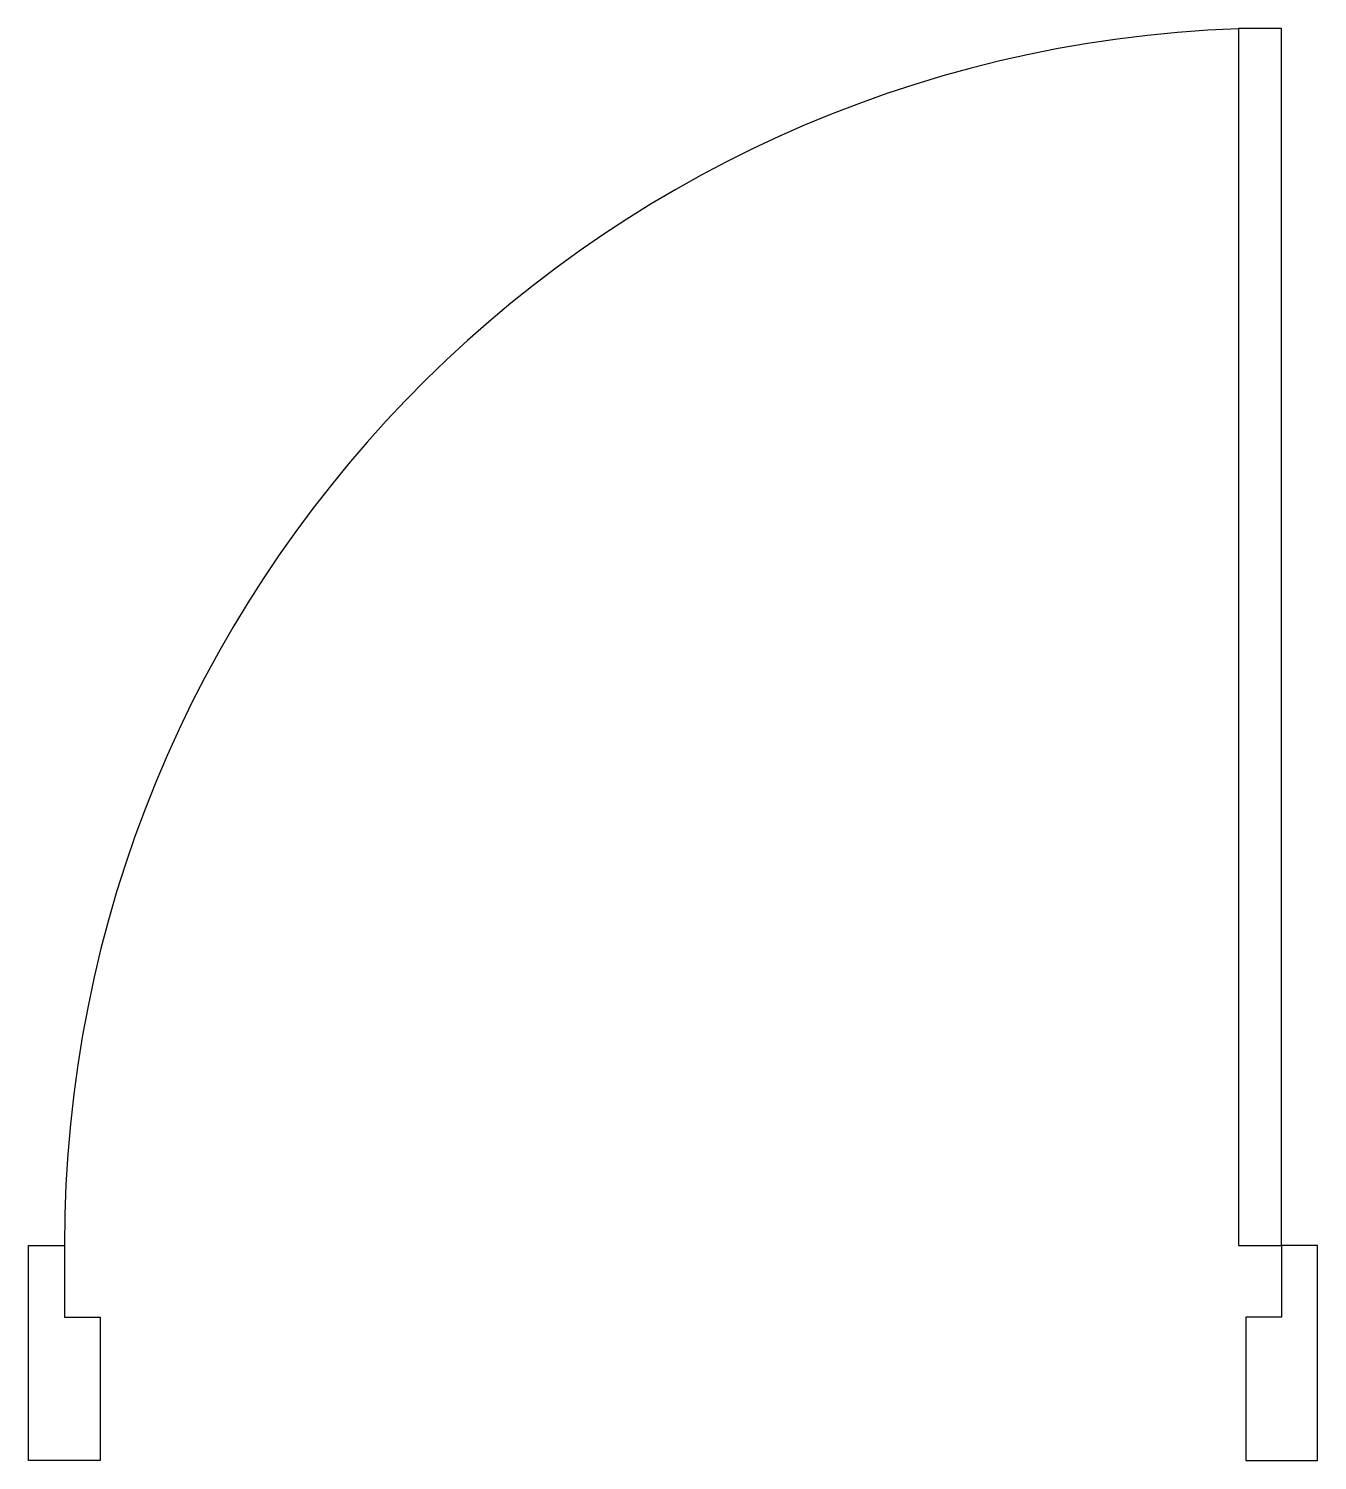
# Model space of a CAD drawing. Extents: x 5.08 to 5.98, y 6.53 to 7.53.
import ezdxf

# ---------------------------------------------------------------- set-up
doc = ezdxf.new("R2010")
doc.units = 0
doc.header["$MEASUREMENT"] = 0
doc.layers.get('0').update_dxf_attribs({"linetype": 'CONTINUOUS'})
doc.layers.add('GIRO', color=1, linetype='CONTINUOUS')

msp = doc.modelspace()

# ---------------------------------------------------------------- linework, layer by layer
for points in [[(5.955, 6.68), (5.955, 7.53), (5.925, 7.53), (5.925, 6.68)], [(5.08, 6.68), (5.105, 6.68), (5.105, 6.63), (5.13, 6.63), (5.13, 6.53), (5.08, 6.53)], [(5.98, 6.68), (5.955, 6.68), (5.955, 6.63), (5.93, 6.63), (5.93, 6.53), (5.98, 6.53)]]:
    msp.add_lwpolyline(points, close=True)
at = {"layer": 'GIRO'}
msp.add_arc((5.9555, 6.68), 0.8505, 92.0583, 180, dxfattribs=at)

doc.saveas('drawing.dxf')
